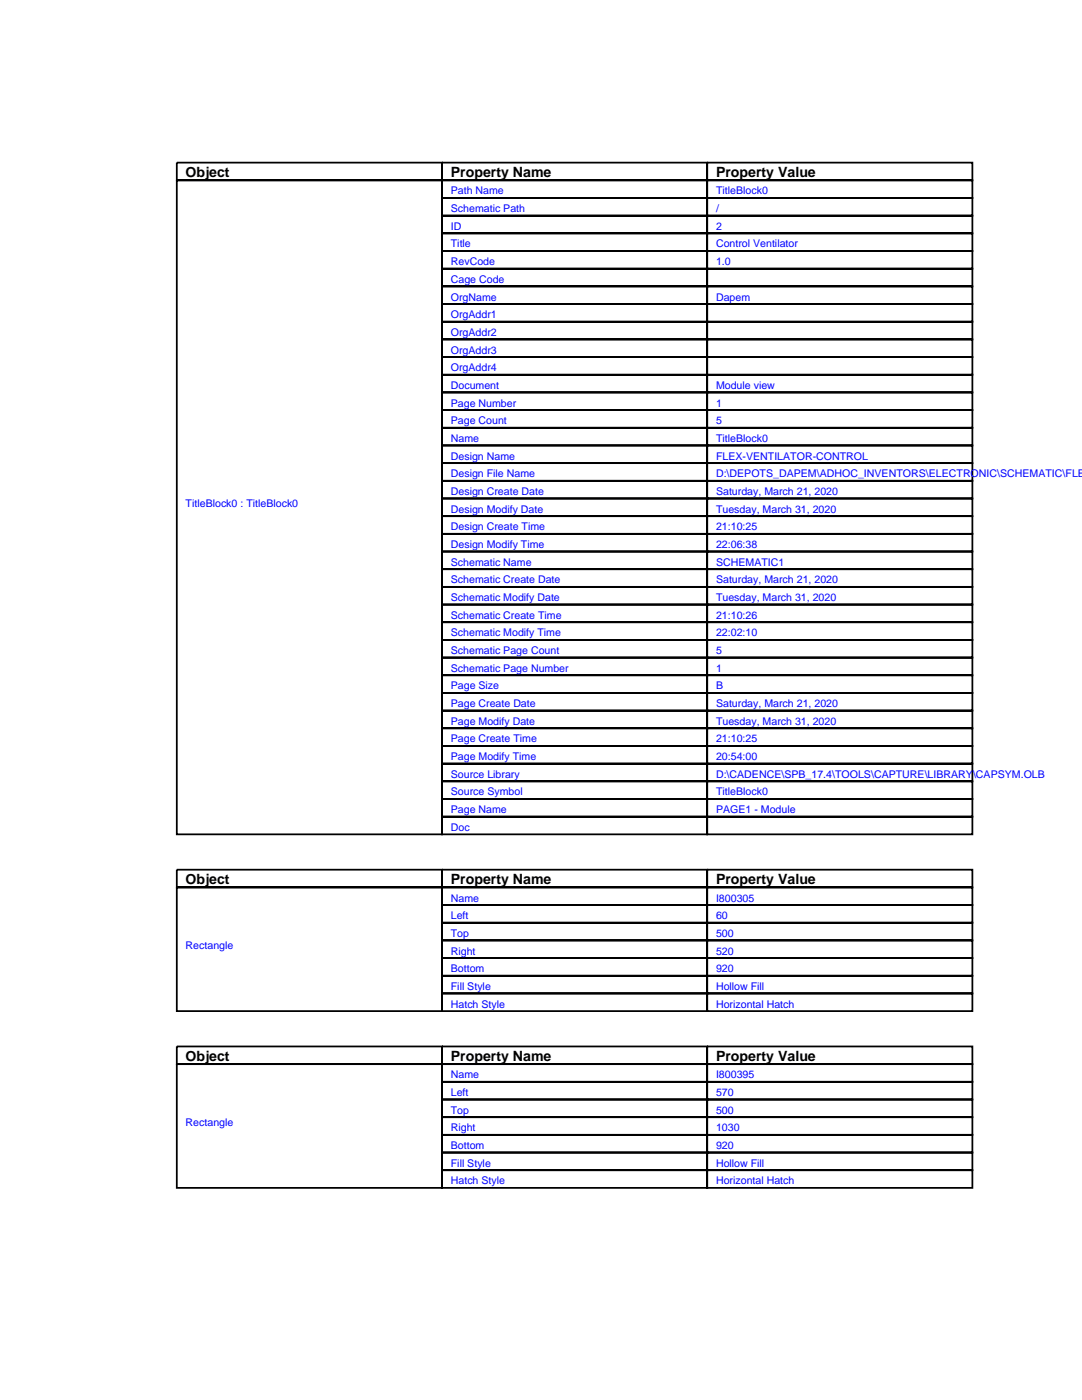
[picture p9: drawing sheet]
<svg xmlns="http://www.w3.org/2000/svg" width="216mm" height="279mm" viewBox="0 0 216 279" stroke-linecap="round" stroke-linejoin="round" font-family="sans-serif">
<defs><g id="words">
<g font-size="2.8">
<text x="37" y="35.3">Object</text>
<text x="90" y="35.3">Property Name</text>
<text x="142.9" y="35.3">Property Value</text>
<text x="37" y="176.4">Object</text>
<text x="90" y="176.4">Property Name</text>
<text x="142.9" y="176.4">Property Value</text>
<text x="37" y="211.7">Object</text>
<text x="90" y="211.7">Property Name</text>
<text x="142.9" y="211.7">Property Value</text>
</g>
<g font-size="2.1" fill="#00f">
<text x="90" y="38.8">Path Name</text>
<text x="142.9" y="38.8">TitleBlock0</text>
<text x="90" y="42.3">Schematic Path</text>
<text x="90" y="45.9">ID</text>
<text x="142.9" y="42.3">/</text>
<text x="142.9" y="45.9">2</text>
<text x="90" y="49.4">Title</text>
<text x="90" y="52.9">RevCode</text>
<text x="142.9" y="49.4">Control Ventilator</text>
<text x="142.9" y="52.9">1.0</text>
<text x="90" y="56.4">Cage Code</text>
<text x="90" y="60">OrgName</text>
<text x="142.9" y="60">Dapem</text>
<text x="90" y="63.5">OrgAddr1</text>
<text x="90" y="67">OrgAddr2</text>
<text x="90" y="70.6">OrgAddr3</text>
<text x="90" y="74.1">OrgAddr4</text>
<text x="90" y="77.6">Document</text>
<text x="142.9" y="77.6">Module view</text>
<text x="90" y="81.1">Page Number</text>
<text x="142.9" y="81.1">1</text>
<text x="90" y="84.7">Page Count</text>
<text x="90" y="88.2">Name</text>
<text x="142.9" y="84.7">5</text>
<text x="142.9" y="88.2">TitleBlock0</text>
<text x="90" y="91.7">Design Name</text>
<text x="90" y="95.2">Design File Name</text>
<text x="142.9" y="91.7">FLEX-VENTILATOR-CONTROL</text>
<text x="142.9" y="95.2">D:\DEPOTS_DAPEM\ADHOC_INVENTORS\ELECTRONIC\SCHEMATIC\FLEX</text>
<text x="37" y="101.2">TitleBlock0 : TitleBlock0</text>
<text x="90" y="98.8">Design Create Date</text>
<text x="142.9" y="98.8">Saturday, March 21, 2020</text>
<text x="90" y="102.3">Design Modify Date</text>
<text x="90" y="105.8">Design Create Time</text>
<text x="142.9" y="102.3">Tuesday, March 31, 2020</text>
<text x="142.9" y="105.8">21:10:25</text>
<text x="90" y="109.4">Design Modify Time</text>
<text x="90" y="112.9">Schematic Name</text>
<text x="142.9" y="109.4">22:06:38</text>
<text x="142.9" y="112.9">SCHEMATIC1</text>
<text x="90" y="116.4">Schematic Create Date</text>
<text x="90" y="119.9">Schematic Modify Date</text>
<text x="142.9" y="116.4">Saturday, March 21, 2020</text>
<text x="142.9" y="119.9">Tuesday, March 31, 2020</text>
<text x="90" y="123.5">Schematic Create Time</text>
<text x="142.9" y="123.5">21:10:26</text>
<text x="90" y="127">Schematic Modify Time</text>
<text x="90" y="130.5">Schematic Page Count</text>
<text x="142.9" y="127">22:02:10</text>
<text x="142.9" y="130.5">5</text>
<text x="90" y="134.1">Schematic Page Number</text>
<text x="90" y="137.6">Page Size</text>
<text x="142.9" y="134.1">1</text>
<text x="142.9" y="137.6">B</text>
<text x="90" y="141.1">Page Create Date</text>
<text x="142.9" y="141.1">Saturday, March 21, 2020</text>
<text x="90" y="144.6">Page Modify Date</text>
<text x="90" y="148.2">Page Create Time</text>
<text x="142.9" y="144.6">Tuesday, March 31, 2020</text>
<text x="142.9" y="148.2">21:10:25</text>
<text x="90" y="151.7">Page Modify Time</text>
<text x="90" y="155.2">Source Library</text>
<text x="142.9" y="151.7">20:54:00</text>
<text x="142.9" y="155.2">D:\CADENCE\SPB_17.4\TOOLS\CAPTURE\LIBRARY\CAPSYM.OLB</text>
<text x="90" y="158.8">Source Symbol</text>
<text x="142.9" y="158.8">TitleBlock0</text>
<text x="90" y="162.3">Page Name</text>
<text x="90" y="165.8">Doc</text>
<text x="142.9" y="162.3">PAGE1 - Module</text>
<text x="90" y="179.9">Name</text>
<text x="142.9" y="179.9">I800305</text>
<text x="90" y="183.4">Left</text>
<text x="142.9" y="183.4">60</text>
<text x="37" y="189.4">Rectangle</text>
<text x="90" y="187">Top</text>
<text x="90" y="190.5">Right</text>
<text x="142.9" y="187">500</text>
<text x="142.9" y="190.5">520</text>
<text x="90" y="194">Bottom</text>
<text x="90" y="197.6">Fill Style</text>
<text x="142.9" y="194">920</text>
<text x="142.9" y="197.6">Hollow Fill</text>
<text x="90" y="201.1">Hatch Style</text>
<text x="142.9" y="201.1">Horizontal Hatch</text>
<text x="90" y="215.2">Name</text>
<text x="142.9" y="215.2">I800395</text>
<text x="90" y="218.7">Left</text>
<text x="142.9" y="218.7">570</text>
<text x="37" y="224.7">Rectangle</text>
<text x="90" y="222.2">Top</text>
<text x="90" y="225.8">Right</text>
<text x="142.9" y="222.2">500</text>
<text x="142.9" y="225.8">1030</text>
<text x="90" y="229.3">Bottom</text>
<text x="90" y="232.8">Fill Style</text>
<text x="142.9" y="229.3">920</text>
<text x="142.9" y="232.8">Hollow Fill</text>
<text x="90" y="236.4">Hatch Style</text>
<text x="142.9" y="236.4">Horizontal Hatch</text>
</g>
</g></defs>
<g fill="none" stroke="#000" stroke-width=".35">
<path d="M35.3 32.5h52.9v3.5h-52.9zM35.3 36h52.9v130.5h-52.9zM88.2 32.5h52.9v3.5h-52.9zM88.2 36h52.9v3.5h-52.9zM88.2 39.5h52.9v3.5h-52.9zM141.1 32.5h52.9v3.5h-52.9zM141.1 36h52.9v3.5h-52.9zM141.1 39.5h52.9v3.5h-52.9zM88.2 43h52.9v3.6h-52.9zM88.2 46.6h52.9v3.5h-52.9zM88.2 50.1h52.9v3.5h-52.9zM88.2 53.6h52.9v3.5h-52.9z"/>
<path d="M88.2 57.1h52.9v3.6h-52.9zM141.1 43h52.9v3.6h-52.9zM141.1 46.6h52.9v3.5h-52.9zM141.1 50.1h52.9v3.5h-52.9zM141.1 53.6h52.9v3.5h-52.9zM141.1 57.1h52.9v3.6h-52.9zM88.2 60.7h52.9v3.5h-52.9zM88.2 64.2h52.9v3.5h-52.9zM88.2 67.7h52.9v3.6h-52.9zM88.2 71.3h52.9v3.5h-52.9zM88.2 74.8h52.9v3.5h-52.9zM88.2 78.3h52.9v3.5h-52.9z"/>
<path d="M141.1 60.7h52.9v3.5h-52.9zM141.1 64.2h52.9v3.5h-52.9zM141.1 67.7h52.9v3.6h-52.9zM141.1 71.3h52.9v3.5h-52.9zM141.1 74.8h52.9v3.5h-52.9zM141.1 78.3h52.9v3.5h-52.9zM88.2 81.8h52.9v3.6h-52.9zM88.2 85.4h52.9v3.5h-52.9zM88.2 88.9h52.9v3.5h-52.9zM88.2 92.4h52.9v3.6h-52.9zM88.2 96h52.9v3.5h-52.9zM88.2 99.5h52.9v3.5h-52.9z"/>
<path d="M141.1 81.8h52.9v3.6h-52.9zM141.1 85.4h52.9v3.5h-52.9zM141.1 88.9h52.9v3.5h-52.9zM141.1 92.4h52.9v3.6h-52.9zM141.1 96h52.9v3.5h-52.9zM141.1 99.5h52.9v3.5h-52.9zM88.2 103h52.9v3.5h-52.9zM88.2 106.5h52.9v3.6h-52.9zM88.2 110.1h52.9v3.5h-52.9zM88.2 113.6h52.9v3.5h-52.9zM88.2 117.1h52.9v3.5h-52.9zM141.1 103h52.9v3.5h-52.9z"/>
<path d="M141.1 106.5h52.9v3.6h-52.9zM141.1 110.1h52.9v3.5h-52.9zM141.1 113.6h52.9v3.5h-52.9zM141.1 117.1h52.9v3.5h-52.9zM88.2 120.6h52.9v3.6h-52.9zM88.2 124.2h52.9v3.5h-52.9zM88.2 127.7h52.9v3.5h-52.9zM88.2 131.2h52.9v3.6h-52.9zM88.2 134.8h52.9v3.5h-52.9zM88.2 138.3h52.9v3.5h-52.9zM141.1 120.6h52.9v3.6h-52.9zM141.1 124.2h52.9v3.5h-52.9z"/>
<path d="M141.1 127.7h52.9v3.5h-52.9zM141.1 131.2h52.9v3.6h-52.9zM141.1 134.8h52.9v3.5h-52.9zM141.1 138.3h52.9v3.5h-52.9zM88.2 141.8h52.9v3.5h-52.9zM88.2 145.3h52.9v3.6h-52.9zM88.2 148.9h52.9v3.5h-52.9zM88.2 152.4h52.9v3.5h-52.9zM88.2 155.9h52.9v3.6h-52.9zM88.2 159.5h52.9v3.5h-52.9zM141.1 141.8h52.9v3.5h-52.9zM141.1 145.3h52.9v3.6h-52.9z"/>
<path d="M141.1 148.9h52.9v3.5h-52.9zM141.1 152.4h52.9v3.5h-52.9zM141.1 155.9h52.9v3.6h-52.9zM141.1 159.5h52.9v3.5h-52.9zM35.3 173.6h52.9v3.5h-52.9zM35.3 177.1h52.9v24.7h-52.9zM88.2 163h52.9v3.5h-52.9zM88.2 173.6h52.9v3.5h-52.9zM88.2 177.1h52.9v3.5h-52.9zM141.1 163h52.9v3.5h-52.9zM141.1 173.6h52.9v3.5h-52.9zM141.1 177.1h52.9v3.5h-52.9z"/>
<path d="M88.2 180.6h52.9v3.5h-52.9zM88.2 184.1h52.9v3.6h-52.9zM88.2 187.7h52.9v3.5h-52.9zM88.2 191.2h52.9v3.5h-52.9zM88.2 194.7h52.9v3.6h-52.9zM88.2 198.3h52.9v3.5h-52.9zM141.1 180.6h52.9v3.5h-52.9zM141.1 184.1h52.9v3.6h-52.9zM141.1 187.7h52.9v3.5h-52.9zM141.1 191.2h52.9v3.5h-52.9zM141.1 194.7h52.9v3.6h-52.9zM141.1 198.3h52.9v3.5h-52.9z"/>
<path d="M35.3 208.8h52.9v3.6h-52.9zM35.3 212.4h52.9v24.7h-52.9zM88.2 208.8h52.9v3.6h-52.9zM88.2 212.4h52.9v3.5h-52.9zM88.2 215.9h52.9v3.5h-52.9zM88.2 219.4h52.9v3.6h-52.9zM141.1 208.8h52.9v3.6h-52.9zM141.1 212.4h52.9v3.5h-52.9zM141.1 215.9h52.9v3.5h-52.9zM141.1 219.4h52.9v3.6h-52.9zM88.2 223h52.9v3.5h-52.9zM88.2 226.5h52.9v3.5h-52.9z"/>
<path d="M88.2 230h52.9v3.5h-52.9zM88.2 233.5h52.9v3.6h-52.9zM141.1 223h52.9v3.5h-52.9zM141.1 226.5h52.9v3.5h-52.9zM141.1 230h52.9v3.5h-52.9zM141.1 233.5h52.9v3.6h-52.9z"/>
</g>
<use href="#words"/>
</svg>
